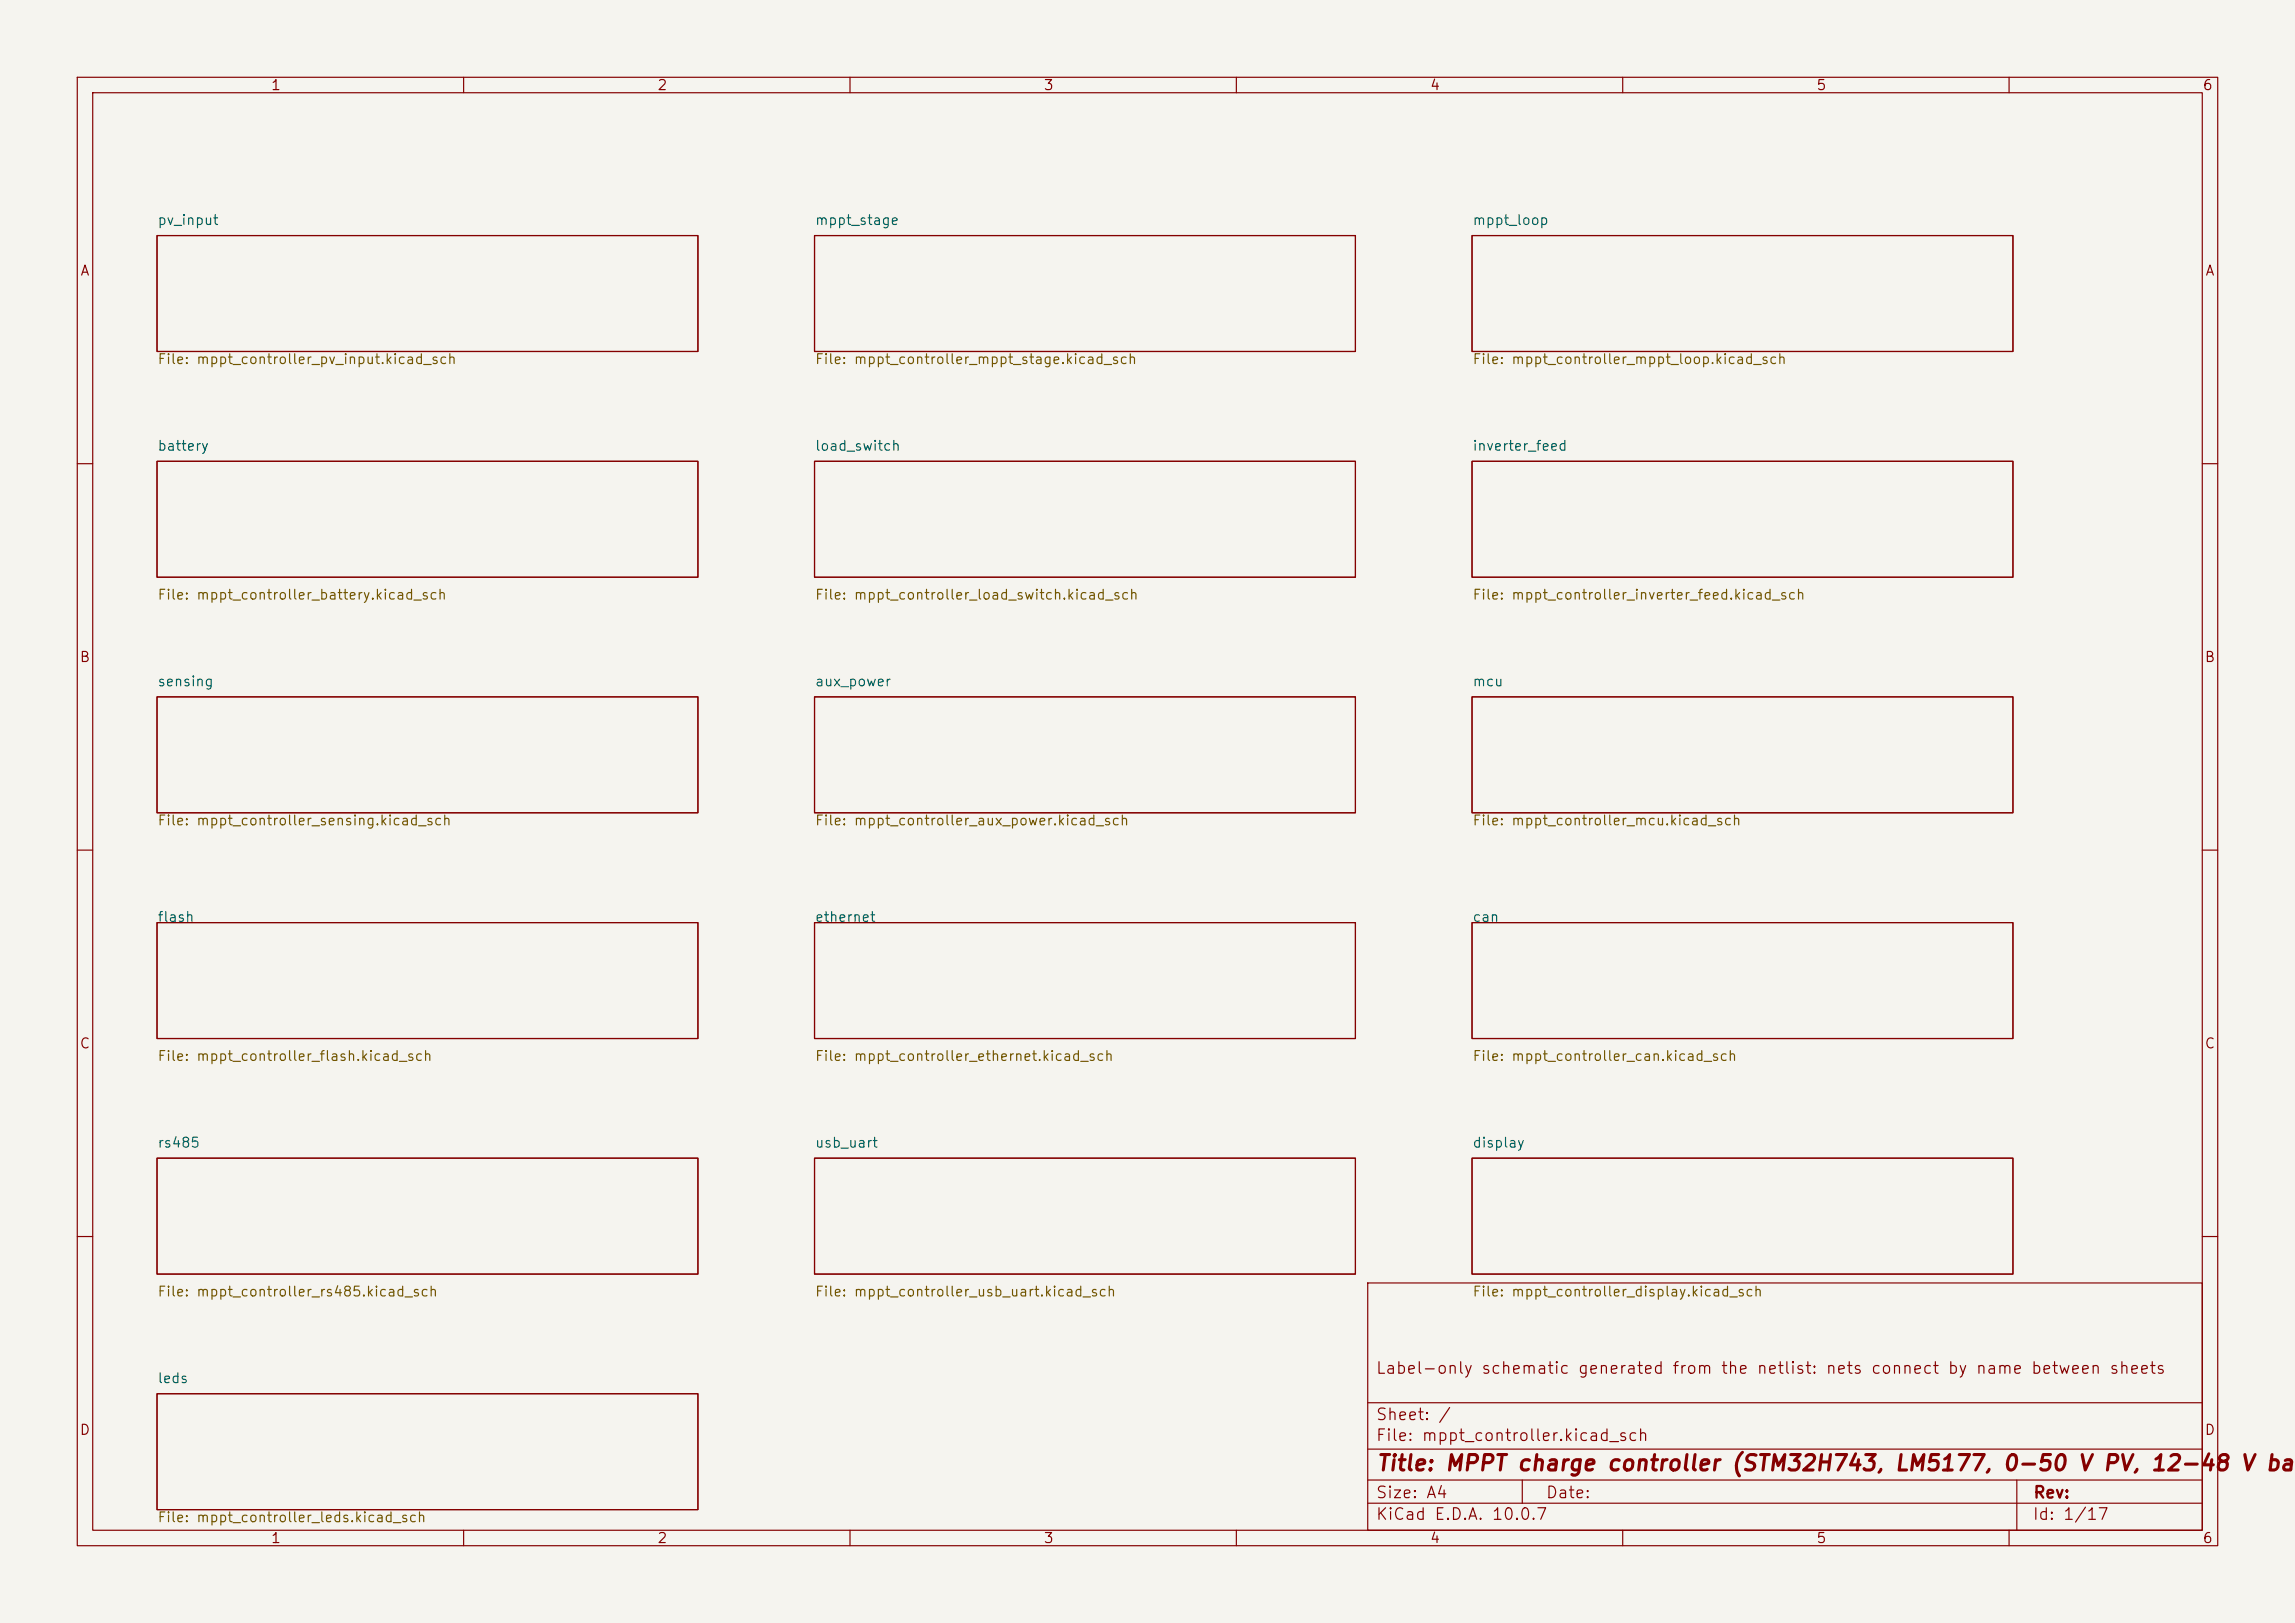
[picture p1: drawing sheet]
<svg xmlns="http://www.w3.org/2000/svg" width="297mm" height="210mm" viewBox="0 0 297 210" stroke-linecap="round" stroke-linejoin="round" font-family="sans-serif">
<defs><g id="words">
<text font-size="2" fill="#840000" x="178" y="190.8">Title: MPPT charge controller (STM32H743, LM5177, 0-50 V PV, 12-48 V batt</text>
<g font-size="1.5" fill="#840000">
<text x="178" y="178.1">Label-only schematic generated from the netlist: nets connect by name between sheets</text>
<text x="178" y="184.1">Sheet: /</text>
<text x="178" y="186.8">File: mppt_controller.kicad_sch</text>
<text x="178" y="197">KiCad E.D.A. 10.0.7</text>
<text x="178" y="194.2">Size: A4</text>
<text x="200" y="194.2">Date:</text>
<text x="263" y="197">Id: 1/17</text>
<text x="263" y="194.2">Rev:</text>
</g>
<g font-size="1.3" fill="#840000">
<text x="35" y="12">1</text>
<text x="85" y="12">2</text>
<text x="135" y="12">3</text>
<text x="185" y="12">4</text>
<text x="235" y="12">5</text>
<text x="285" y="12">6</text>
<text x="10.3" y="36">A</text>
<text x="285.3" y="36">A</text>
<text x="10.2" y="86">B</text>
<text x="285.2" y="86">B</text>
<text x="10.2" y="136">C</text>
<text x="285.2" y="136">C</text>
<text x="10.2" y="186">D</text>
<text x="285.2" y="186">D</text>
<text x="35" y="200">1</text>
<text x="85" y="200">2</text>
<text x="135" y="200">3</text>
<text x="185" y="200">4</text>
<text x="235" y="200">5</text>
<text x="285" y="200">6</text>
</g>
<g font-size="1.3" fill="#006464">
<text x="20.3" y="29.4">pv_input</text>
<text x="105.4" y="29.4">mppt_stage</text>
<text x="190.5" y="29.4">mppt_loop</text>
<text x="20.3" y="58.6">battery</text>
<text x="105.4" y="58.6">load_switch</text>
<text x="190.5" y="58.6">inverter_feed</text>
<text x="20.3" y="89.1">sensing</text>
<text x="105.4" y="89.1">aux_power</text>
<text x="190.5" y="89.1">mcu</text>
<text x="20.3" y="119.6">flash</text>
<text x="105.4" y="119.6">ethernet</text>
<text x="190.5" y="119.6">can</text>
<text x="20.3" y="148.8">rs485</text>
<text x="105.4" y="148.8">usb_uart</text>
<text x="190.5" y="148.8">display</text>
<text x="20.3" y="179.3">leds</text>
</g>
<g font-size="1.3" fill="#725600">
<text x="20.3" y="47.4">File: mppt_controller_pv_input.kicad_sch</text>
<text x="105.4" y="47.4">File: mppt_controller_mppt_stage.kicad_sch</text>
<text x="190.5" y="47.4">File: mppt_controller_mppt_loop.kicad_sch</text>
<text x="20.3" y="77.9">File: mppt_controller_battery.kicad_sch</text>
<text x="105.4" y="77.9">File: mppt_controller_load_switch.kicad_sch</text>
<text x="190.5" y="77.9">File: mppt_controller_inverter_feed.kicad_sch</text>
<text x="20.3" y="107.1">File: mppt_controller_sensing.kicad_sch</text>
<text x="105.4" y="107.1">File: mppt_controller_aux_power.kicad_sch</text>
<text x="190.5" y="107.1">File: mppt_controller_mcu.kicad_sch</text>
<text x="20.3" y="137.6">File: mppt_controller_flash.kicad_sch</text>
<text x="105.4" y="137.6">File: mppt_controller_ethernet.kicad_sch</text>
<text x="190.5" y="137.6">File: mppt_controller_can.kicad_sch</text>
<text x="20.3" y="168.1">File: mppt_controller_rs485.kicad_sch</text>
<text x="105.4" y="168.1">File: mppt_controller_usb_uart.kicad_sch</text>
<text x="190.5" y="168.1">File: mppt_controller_display.kicad_sch</text>
<text x="20.3" y="197.3">File: mppt_controller_leds.kicad_sch</text>
</g>
</g></defs>
<path d="M0 0h297v210h-297z" fill="#f5f4ef" stroke="#f5f4ef" stroke-width=".13"/>
<g fill="none" stroke="#840000" stroke-width=".15">
<path d="M10 10h277v190h-277zM12 12h273v186h-273zM60 10v2M110 10v2M160 10v2M210 10v2M260 10v2M20.3 30.5h70v15h-70zM105.4 30.5h70v15h-70zM190.5 30.5h70v15h-70zM20.3 59.7h70v15h-70zM105.4 59.7h70v15h-70z"/>
<path d="M190.5 59.7h70v15h-70zM10 60h2M285 60h2M20.3 90.2h70v15h-70zM105.4 90.2h70v15h-70zM190.5 90.2h70v15h-70zM10 110h2M20.3 119.4h70v15h-70zM105.4 119.4h70v15h-70zM190.5 119.4h70v15h-70zM285 110h2M20.3 149.9h70v15h-70z"/>
<path d="M105.4 149.9h70v15h-70zM190.5 149.9h70v15h-70zM10 160h2M177 166h108v32h-108zM285 160h2M20.3 180.3h70v15h-70zM60 198v2M110 198v2M160 198v2M177 194.5h108M177 191.5h108M177 187.5h108"/>
<path d="M177 181.5h108M197 191.5v3M210 198v2M260 198v2M261 191.5v6.5"/>
</g>
<use href="#words"/>
</svg>
